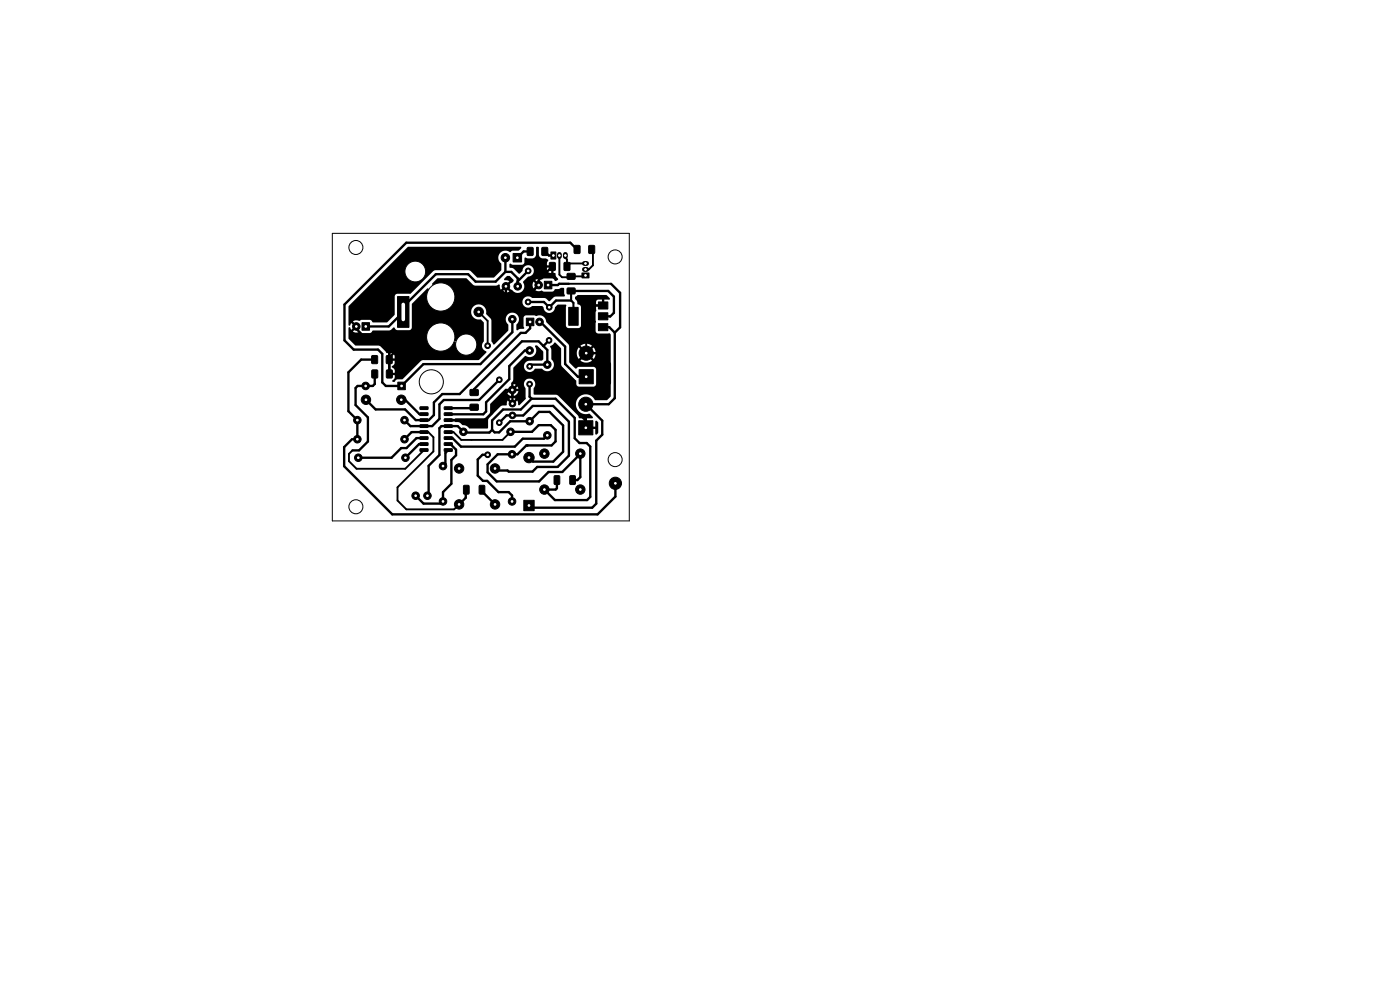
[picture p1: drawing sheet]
<svg xmlns="http://www.w3.org/2000/svg" width="297mm" height="210mm" viewBox="0 0 297 210" stroke-linecap="round" stroke-linejoin="round" font-family="sans-serif">
<g fill="#000" stroke="#000" stroke-width=".21">
<path d="M108.9 53.8h1.8v1.8h-1.8zM111.9 52.5h1.1v1.6h-1.1zM115 52.5h1.1v1.6h-1.1zM116.9 53.4h1v1.6h-1zM115.5 59.7h1.6v1.6h-1.6zM116.6 55.7h1.2v1.6h-1.2zM120.4 58h1.6v1.2h-1.6zM119.7 55.7h1.2v1.6h-1.2zM121.8 52.1h1.2v1.6h-1.2zM124.9 52.1h1.2v1.6h-1.2zM123.5 57.9h1.5v1.1h-1.5zM76.8 68.4h1.6v1.6h-1.6z"/>
<path d="M78.9 78.5h1.2v1.6h-1.2zM78.9 75.5h1.2v1.6h-1.2zM82 78.5h1.2v1.6h-1.2zM82 75.5h1.2v1.6h-1.2zM84.3 62.9h2.5v6.5h-2.5zM111.7 67.5h1.6v1.6h-1.6zM120.4 61.1h1.6v1.2h-1.6zM120.6 65.2h2v3.8h-2zM126.9 64h2v1.6h-2zM126.9 66.3h2v1.6h-2zM126.9 68.7h2v1.4h-2zM84.4 81.1h1.6v1.6h-1.6z"/>
<path d="M89.1 95.2h1.6l.1 .5-1.6 .1zM89.1 93.9h1.6l.1 .5-1.6 .1zM89.1 92.7l1.6-.1 .1 .5-1.6 .1zM89.1 91.4h1.6l.1 .5h-1.6zM89.1 90.1h1.6l.1 .5-1.6 .1zM89.1 88.9l1.6-.1 .1 .5-1.6 .1zM89.1 87.6h1.6l.1 .5h-1.6zM89.1 86.3h1.6l.1 .5-1.6 .1zM94.3 86.3h1.6l.1 .5-1.7 .1zM94.3 87.6h1.6l.1 .5h-1.7zM94.3 88.9l1.6-.1 .1 .5-1.7 .1zM94.3 90.1h1.6l.1 .5-1.7 .1z"/>
<path d="M94.3 91.4h1.6l.1 .5h-1.7zM94.3 92.7l1.6-.1 .1 .5-1.7 .1zM94.3 93.9h1.6l.1 .5-1.7 .1zM94.3 95.2h1.6l.1 .5-1.7 .1zM99.8 85.8h1.6v1.2h-1.6zM99.8 82.7h1.6v1.1h-1.6zM122.8 89.2h3v3h-3zM122.9 78.4h3v3h-3zM98.4 103l.9-.1 .2 .2v1.5l-.1 .2h-.8l-.3-.1zM101.7 103l.9-.1 .2 .2 .1 1.5-.2 .2h-.8l-.2-.1zM111.1 106.1h2.2v2.2h-2.2zM117.6 101l.9-.1 .2 .1 .1 1.5-.2 .3h-.8l-.2-.2z"/>
<path d="M120.9 101l.9-.1 .3 .1v1.5l-.2 .3h-.8l-.2-.2z"/>
<circle cx="107.2" cy="54.7" r=".9"/>
<circle cx="112.1" cy="57.5" r=".6"/>
<circle cx="75.6" cy="69.2" r=".8"/>
<circle cx="101.5" cy="66.2" r="1"/>
<circle cx="103.4" cy="73.3" r=".6"/>
<circle cx="107.3" cy="60.7" r=".8"/>
<circle cx="108.7" cy="67.7" r=".8"/>
<circle cx="109.8" cy="60.7" r=".8"/>
<circle cx="112" cy="64.1" r=".6"/>
<circle cx="112.4" cy="77.7" r=".6"/>
<circle cx="112.4" cy="74.4" r=".8"/>
<circle cx="114.3" cy="60.5" r=".8"/>
<circle cx="114.5" cy="68.3" r=".8"/>
<circle cx="116.1" cy="77.3" r=".8"/>
<circle cx="116.5" cy="72.2" r=".6"/>
<circle cx="116.5" cy="65.2" r=".6"/>
<circle cx="124.4" cy="74.9" r="1.5"/>
<circle cx="75.8" cy="93.2" r=".8"/>
<circle cx="75.8" cy="89.1" r=".8"/>
<circle cx="76" cy="97.1" r=".8"/>
<circle cx="77.6" cy="81.9" r=".8"/>
<circle cx="77.6" cy="84.8" r="1"/>
<circle cx="85.1" cy="84.8" r="1"/>
<circle cx="85.8" cy="89.1" r=".8"/>
<circle cx="85.8" cy="93.2" r=".8"/>
<circle cx="86" cy="97.1" r=".8"/>
<circle cx="94" cy="98.9" r=".8"/>
<circle cx="97.4" cy="99.4" r="1"/>
<circle cx="98.3" cy="91.6" r=".8"/>
<circle cx="103.4" cy="96.5" r=".6"/>
<circle cx="105" cy="99.4" r="1"/>
<circle cx="105.9" cy="89.7" r=".6"/>
<circle cx="105.9" cy="80.6" r=".6"/>
<circle cx="108.3" cy="91.6" r=".8"/>
<circle cx="108.6" cy="96.4" r=".8"/>
<circle cx="108.7" cy="82.7" r=".8"/>
<circle cx="108.7" cy="85.6" r=".7"/>
<circle cx="108.7" cy="88.1" r=".7"/>
<circle cx="112.2" cy="97.1" r="1.1"/>
<circle cx="112.4" cy="81.5" r=".6"/>
<circle cx="112.4" cy="89.4" r=".8"/>
<circle cx="115.5" cy="96.2" r="1"/>
<circle cx="116.1" cy="92.3" r=".8"/>
<circle cx="123.1" cy="96.2" r="1"/>
<circle cx="124.3" cy="85.7" r="1.5"/>
<circle cx="88.2" cy="105.2" r=".8"/>
<circle cx="90.7" cy="105.2" r=".8"/>
<circle cx="94" cy="106.4" r=".8"/>
<circle cx="97.4" cy="107" r="1"/>
<circle cx="105" cy="107" r="1"/>
<circle cx="108.6" cy="106.4" r=".8"/>
<circle cx="115.5" cy="103.8" r="1"/>
<circle cx="123.1" cy="103.8" r="1"/>
<circle cx="130.5" cy="102.5" r="1.3"/>
</g>
<path d="M118.7 54v.4M119.9 54v.4M124 55.9h.4M124 57.2h.4" fill="none" stroke="#000" stroke-width="1.1"/>
<g fill="none" stroke="#000" stroke-width=".5">
<path d="M107.2 57.7l-2.1 2h-4.2l-1.6-1.5h-6.8l-7 6.9v1.1l-3 3.1h-4.9M107.2 54.7v3M107.2 57.7h1.3l1.3 1.3v1.7M112.1 57.5l-2.3 2.2M112.5 53.3h-1.4l-1.3 1.4M115.6 53.3l.8 .9h1M117.2 56.5l-2.9 2.9v1.1l-2.1 2.1h-4.9M122.4 52.9l-1.4-1.4h-34.8l-13.1 13.1v7.6l1.9 2h5.2l.9 .9v6l.7 .8h3.4l4.6-4.7h12.1l6.8-6.7v-2.8M75.6 69.3v.4l2.3 2.3h3.4l1.3 1.3v6M79.5 76.3h-2.9l-2.7 2.7v8.2l1.9 1.9v4.1M79.5 79.3v2.1l-.4 .5h-3.2l-.5 .4v3.6l2.6 2.6v5.2l-1.8 1.8h-1.4M107.3 62.6l-.8-.9h-6.1l-5.8 5.8h-3.7l-8.3 8.3"/>
<path d="M107.3 60.7v1.9M110.1 62.6v2.2l1.4 1.3h3.7l4.5 4.6h4.7M112.4 77.7l.3-.3h3.4v-3.2l-1.8-1.8h-3.6l-10.1 10.1v.8M112.4 74.4h-1.1l-3.3 3.3v2.7l-4.9 4.9v2l-.6 .6h-7.4M112.5 68.3v1.4l-1 .9h-1l-13 13h-3.7l-1.7 1.8v2.6l-1.1 1.1h-2.8l-2.3-2.3h-6.2l-2.1-2M114.5 68.3h.2l5.2 5.2v3.7l2.7 2.7h1.8M116.5 72.2l-1.3 1.2M120.6 60.2h-2l-.3 .3h-2M121.2 61.7h7.8l1.2 1.2v3.5l-.7 .7M121.2 63.8h-3.2l-1.5 1.4-1.1-1.1h-3.4M124.4 74.9h2.7l2.3 2.3v4.1l-2.1 2h-4.1l-1.5 1.5v1.8l2.6 2.6v1.5M127.9 69.4h1.4l1.1 1.2"/>
<path d="M127.9 67.1h1.5M129.6 60.2l1.9 1.9v7.3l-1.1 1.2M130.4 70.6v13.9l-1.3 1.2h-4.8l3.5 3.5v3l-1.3 1.3v13.3l-.9 .9h-12.9l-.5-.5M74.7 93.2l-1.7 1.6v4.1l10.2 10.2h43.6l3.7-3.8v-2.8M85.1 84.8h.8l3.1 3h1M90 94.2h-1.1l-2.9 2.9M90 92.9h-1.6l-2.2 2.2h-1.1l-2 2h-7.1M90 91.7h-2.7l-1.5 1.5M95.1 94.2h.5l1.2 1.2v1.2l-1 1v5l-1.8 1.8v2l-.5 .4h-3.6l-1.7-1.6M95.1 95.5l-.6 .6v2.3l-.5 .5M100.6 86.4l-.2 .2h-5.3M103.4 96.5h-1l-1 1v3.4l1.1 1.1h.9l2.3 2.4h2.2l.7 .7v1.3"/>
<path d="M104.4 91.2l-.6 .6h-5.3l-1.4-1.4h-3.4l-.5 .4v5.7l-2.3 2.3v6.1l-.2 .3M104.4 91.2l.5 .5h1l2.3-2.3h4.1l2-2h2.3l2.9 2.9v5.5l-2.1 2.1h-4.3l-.9-.8M105.9 89.7l1.6-1.6h3.5l2-2h4.3l3.4 3.3v7.3l-2.4 2.4h-4.3l-1 .9h-5.1l-.2-.2h-2.3l-.4-.4M105.9 80.6l-4.3 4.2h-7.5l-.9 1v3l-1.5 1.6h-4.6l-1.3-1.3M108.2 82.6l-3.8 3.8v1.2l-1.5 1.5h-7.8M108.3 91.6h4.6l1.4-1.4h2.6l1 1v2.4l-.9 .9h-5.3l-1.9 1.9h-4.2l-2.2 2.1v1.7l2 1.9h9l2-2h2.9l3.8-3.8M112.4 81.5v2.7l.4 .4M112.8 84.6h5.1l4 4v4.4l1 1h1.6l.7 .7v10.7l-.6 .7h-6.9l-2.2-2.3h2.4l.2-.2v-1.8M112.8 84.6l-2.3 2.3h-3.8l-2.3 2.3v2M116.1 92.4l-.7 .7h-4.5l-1.7 1.6h-11.4l-1.8-1.8h-.9M121.9 84.6v-1.9l-2.7-2.7h-7.8l-2.7 2.7v2.9M123.1 96.2v5l-.6 .6h-1"/>
<path d="M98.8 104v1.6l-1.4 1.4M102.2 103.9v.3l2.8 2.8"/>
</g>
<g fill="none" stroke="#000" stroke-width=".4">
<path d="M118.7 54.2v4.1l.5 .5h1.8l.2-.2h2.8l.2-.2M119.9 54.2v.5l.4 .3v1.5l.6-.6h3.3M125.5 52.9l.3 .3v3.1l-.9 .9h-.7M101.5 66.2l1.9 1.9v5.2M120.6 60.2h9M127.9 64.8h-1.8l-1.7 1.8v8.3M129.4 67.1h.1M74.7 93.2h1.1M79.5 81.4h.1M85.1 84.8h.6M90 95.5l-4 3.9h-10.4l-1.6-1.6v-1.5l.8-.8M90 91.7h.9l1 1v3.1l-7.6 7.6v2.8l1.9 1.9h10.2l1-1.1"/>
<path d="M95.1 87.8v.1M108.2 82.6h.9M108.3 91.6l-1.7 1.7h-8.7l-1.7-1.6h-1.1M98.9 103.9l-.1 .1"/>
</g>
<path d="M121.2 61.7v2.1l.4 .4v2.9" fill="none" stroke="#000" stroke-width=".45"/>
<path d="M107.5 58.6l.6-.1 .9 1-.3 .4-.3 .1-.7 .7-.3-.4 .7-.6-1.2-.4zM86.5 52.4l23.9-.1 .2 .2-.6 .7h-1.3l-.4 .3a1.57 1.57 0 0 0-2.1 0 1.57 1.57 0 0 0-.2 2.1l.4 .4-.1 1.3-1.6 1.6h-3.5l-1.3-1.4-.5-.2-7.3 .1-5 4.9h-2.8l-.4 .2-.2 .4v3.9l-1.5 1.5-3 .1-.7-.5h-2a.68 .68 0 0 1-.9 0l-.7 .3 .6 .7-.3 .3-.7-.7-.2 .5h-.3v-4.1l7.2-7.2h4.7l.2 .8 .4 .6 .6 .5 .8 .2 1.2-.2 .8-.8 .4-.9-.2-1.3-.8-.8-.8-.4-1 .1-.9 .5-.6 .8-.1 .9h-4.7zM74 69.4h.3l.2 .6 .7-.7 .3 .3-.6 .7 .7 .3 .6-.2 .6 .3 1.7-.1 .7-.5h3.5l.9-.7 .6 .6h2.9l.3-.5v-5l3.2-3.3h.3l.1 .1a3 3 0 0 0 1.8 4.7 3 3 0 0 0 3.6-3.5 3 3 0 0 0-4.5-2l-.2-.1v-.2l1.1-1.2h6.1l1.4 1.4 .5 .2h4.4l.7-.2 .4 1.1 .6-.7 .4 .3-.7 .7a1.28 1.28 0 0 0 1.5 0l-.7-.7 .3-.3 .8 .7a1.49 1.49 0 0 0 2.1 .4 1.49 1.49 0 0 0 .4-2.1l1.1-1.1a1.21 1.21 0 0 0 .9-1.9h3v.4a.76 .76 0 0 0 .9 .7v-1.1h-3.9l-.1-.2a1.25 1.25 0 0 0-1.3-.2 1.25 1.25 0 0 0-.8 1.1l-.5 .5h-.3l-1.1-1.1-.8-.2v-.7l.2-.1 .5 .3h2l.4-.5 .1-1 1.7 .1a.85 .85 0 0 0 .7-.8v-1.5l.4-.2 .2 .2v1.6a.87 .87 0 0 0 .8 .7h.8l.4 .3-.3 .6v.6h1.4v1.6l.4 .1 .1 .6 .5 .6-.3 .3a.35 .35 0 0 1-.4 .1 .35 .35 0 0 1-.2-.4l-.4-.1h-1.9a.68 .68 0 0 1-.9 .1l-.8 .2 .7 .7-.3 .3-.7-.7-.2 .3v.7l.2 .5 .7-.7 .3 .4-.7 .6a1.59 1.59 0 0 0 1.5 .2l.4 .2h1.8l.6-.6 1.7-.3 .2 .2v1l.1 .5-.1 .2h-2l-1.2 1-1-.7h-2.6a1.22 1.22 0 0 0-1.8 .1 1.22 1.22 0 0 0 .1 1.7 1.22 1.22 0 0 0 1.8-.1h2l.3 .2a1.26 1.26 0 0 0 1.2 1.3 1.26 1.26 0 0 0 1.3-1.3l.5-.5 1.8 .1v4.6l.5 .3h2.2l.3-.2 .2-.4v-3.8l-.2-.4-.5-.2h5.1v-1l-1.1 .1-.1 .9h-3.9l-.3-.9a.56 .56 0 0 1-.3-.6 .56 .56 0 0 1 .4-.4l6.2-.1 .7 .6-.1 .4h-1l-.1 1.4h-1.6v.9l-.2 .4 .1 4.2 .5 .3h2.1a.37 .37 0 0 1 .6 .2l-.1 13.1-.7 .8h-2.6a2.14 2.14 0 0 0-2.8-1.1 2.14 2.14 0 0 0-1.1 2.8 2.14 2.14 0 0 0 2.8 1.2l.6 .6 .1 .3h-1.3v1.3h-.5v-1.3h-1.2l-.2-.6-4.3-4.2-.4-.2h-4.6l-.1-1.3a1.24 1.24 0 0 0 0-1.8 1.24 1.24 0 0 0-1.7 0 1.24 1.24 0 0 0 0 1.8v2.2l-1.3 1.4-.3-.1-.2-.9-.6 .6a.35 .35 0 0 0-.4-.3 .35 .35 0 0 0-.3 .3l-.7-.6-.2 1-1.3 .2-2.4 2.4-.3 .5v1.8h-3.9l-.2-.2a1.56 1.56 0 0 0-1.3-.5l-.7-.6-.8-.1-.1-.1h-1.5a.26 .26 0 0 1-.2-.3 .26 .26 0 0 1 .2-.2l7.7-.2 1.2-1 .1-2 1.1-1.1h3l.6 .7 .7-.7-.6-.2-.7 .2h-3l2.1-2.1h1.2v.5h-1l.3 .6 .5 .3 .2 .1v-1h.5v1l.6-.3 .3-.3 .2-.4h-1v-.5h1l-.5-.8-.6-.3v1h-.5v-1.2l.5-.7v-2.4l2.5-2.6a1.5 1.5 0 0 0 2-.2 1.5 1.5 0 0 0 .1-1.9l.4-.1 1.3 1.3v1.6l-.3 .3h-2.2a1.25 1.25 0 0 0-1.5 .8 1.25 1.25 0 0 0 .8 1.6 1.25 1.25 0 0 0 1.5-.7h1.4a1.47 1.47 0 0 0 2.2 .1 1.47 1.47 0 0 0-.1-2.2v-1.9l-.3-.7 1.1-.8 1.2 1.2 .1 3.7 3.1 3.1 .2 1.1 .4 .2 3.4-.1 .3-.4v-3.1l-.2-.4-.4-.2h-3.1l-.7 .4-1.4-1.4v-1.9h1.7v.6l.4 .6 .9-.9 .3 .4-.9 .9 .2 .1a1.99 1.99 0 0 0 2.3-.1l-.9-.9 .3-.4 .9 .9a1.98 1.98 0 0 0 0-2.4l-.9 .9-.3-.4 .9-.9a1.98 1.98 0 0 0-2.5 0l.9 .9-.3 .4-.9-.9-.4 .7v.5h-1.7v-1.4l-.1-.5-4.7-4.7a1.55 1.55 0 0 0-2.3-1.3l-2-.1-.4 .2-.1 .4v1.6l.1 .4-.1 .2-.8 .1-.7 .2-.1-1.1a1.45 1.45 0 0 0 .3-2.1 1.45 1.45 0 0 0-2.2 0 1.45 1.45 0 0 0 .2 2.1v1.3l-2.9 2.8-.2 .1-.4-.7-.1-4.5-1.1-1.3a1.63 1.63 0 0 0-1.5-2 1.63 1.63 0 0 0-1.7 1.9 1.63 1.63 0 0 0 2.1 1.3l.6 .7v3.9a1.35 1.35 0 0 0 .6 2.2l-1.7 1.8h-11.9l-.3 .2-3.9 3.8-1.2 .1-.2 .1a.36 .36 0 0 1-.4 .4 .36 .36 0 0 1-.4-.3l.5-.4v-.7h-1.2a.27 .27 0 0 1-.2-.3 .27 .27 0 0 1 .2-.2h1.2v-.7l-.6-.6 .6-.6v-.7h-1.3l-.1-1.6h.5v1.1h.9a.99 .99 0 0 0-.3-1 .99 .99 0 0 0-1.1-.1l-.4-.1-1.1-1.3-.5-.2h-4.9l-1.4-1.4-.1-.4h16.6a3.1 3.1 0 0 0 2.6 3 3.1 3.1 0 0 0 3.3-2l.3 .1v.9l.3 .8 .5 .6 .6 .3 .8 .2 .7-.2 .8-.4 .5-.7 .2-.7-.1-1-.4-.8-.7-.5-.9-.3-.9 .2-.7 .4-.5 .7a.23 .23 0 0 1-.2 .2 .23 .23 0 0 1-.3-.2 3 3 0 0 0-2.6-3.6 3 3 0 0 0-3.3 3h-16.6zM125 90.5h1.3v-1.2h.3l.3 .4v2.2l-.5 .3-.1-1.2h-1.3z" fill="#000"/>
<g fill="#fff" stroke="#fff" stroke-width=".21">
<circle cx="123.1" cy="103.8" r=".17"/>
<circle cx="97.4" cy="99.4" r=".17"/>
<circle cx="115.5" cy="96.2" r=".17"/>
<circle cx="116.5" cy="65.2" r=".17"/>
<circle cx="112.4" cy="77.7" r=".17"/>
<circle cx="112.1" cy="57.5" r=".18"/>
<circle cx="112.4" cy="81.5" r=".18"/>
<circle cx="112" cy="64.1" r=".17"/>
<circle cx="116.5" cy="72.2" r=".17"/>
<circle cx="103.4" cy="73.3" r=".18"/>
<circle cx="103.4" cy="96.5" r=".18"/>
<circle cx="105.9" cy="89.7" r=".17"/>
<circle cx="105.9" cy="80.6" r=".18"/>
<circle cx="105" cy="107" r=".17"/>
<circle cx="116.3" cy="60.5" r=".17"/>
<circle cx="114.3" cy="60.5" r=".17"/>
<circle cx="101.5" cy="66.2" r=".17"/>
<circle cx="75.8" cy="93.2" r=".17"/>
<circle cx="85.8" cy="93.2" r=".17"/>
<circle cx="109.8" cy="60.7" r=".17"/>
<circle cx="107.3" cy="60.7" r=".17"/>
<circle cx="86" cy="97.1" r=".18"/>
<circle cx="76" cy="97.1" r=".18"/>
<circle cx="77.6" cy="69.3" r=".18"/>
<circle cx="75.6" cy="69.3" r=".18"/>
<circle cx="124.2" cy="55.9" r=".18"/>
<circle cx="124.2" cy="57.2" r=".18"/>
<circle cx="124.2" cy="58.4" r=".18"/>
<circle cx="112.5" cy="68.3" r=".17"/>
<circle cx="114.5" cy="68.3" r=".17"/>
<circle cx="108.6" cy="106.4" r=".17"/>
<circle cx="108.6" cy="96.4" r=".18"/>
<circle cx="94" cy="106.4" r=".17"/>
<circle cx="94" cy="98.9" r=".17"/>
<circle cx="112.4" cy="89.4" r=".18"/>
<circle cx="112.4" cy="74.4" r=".17"/>
<circle cx="97.4" cy="107" r=".17"/>
<circle cx="105" cy="99.4" r=".17"/>
<circle cx="109.8" cy="54.7" r=".17"/>
<circle cx="107.2" cy="54.7" r=".17"/>
<circle cx="98.3" cy="91.6" r=".17"/>
<circle cx="108.3" cy="91.6" r=".17"/>
<circle cx="115.5" cy="103.8" r=".17"/>
<circle cx="123.1" cy="96.2" r=".17"/>
<circle cx="130.5" cy="102.5" r=".18"/>
<circle cx="85.1" cy="84.8" r=".17"/>
<circle cx="77.6" cy="84.8" r=".17"/>
<circle cx="117.4" cy="54.2" r=".17"/>
<circle cx="118.7" cy="54.2" r=".17"/>
<circle cx="119.9" cy="54.2" r=".17"/>
<circle cx="124.4" cy="79.9" r=".17"/>
<circle cx="124.4" cy="74.9" r=".17"/>
<circle cx="112.2" cy="107.2" r=".18"/>
<circle cx="112.2" cy="97.1" r=".18"/>
<circle cx="124.3" cy="90.7" r=".17"/>
<circle cx="124.3" cy="85.7" r=".18"/>
<circle cx="116.1" cy="77.4" r=".17"/>
<circle cx="116.1" cy="92.4" r=".17"/>
<circle cx="108.7" cy="88.1" r=".17"/>
<circle cx="108.7" cy="85.6" r=".17"/>
<circle cx="90.7" cy="105.2" r=".17"/>
<circle cx="88.2" cy="105.2" r=".17"/>
<circle cx="108.7" cy="67.7" r=".18"/>
<circle cx="108.7" cy="82.7" r=".18"/>
<circle cx="85.2" cy="81.9" r=".17"/>
<circle cx="77.6" cy="81.9" r=".17"/>
<circle cx="75.8" cy="89.1" r=".17"/>
<circle cx="85.8" cy="89.1" r=".17"/>
</g>
<path d="M85.5 64.6v3.2" fill="none" stroke="#fff" stroke-width=".76"/>
<g fill="none" stroke="#000" stroke-width=".21">
<path d="M70.5 49.5h63v61h-63z"/>
<circle cx="75.5" cy="52.5" r="1.49"/>
<circle cx="88.1" cy="57.6" r="2.2"/>
<circle cx="130.5" cy="54.5" r="1.49"/>
<circle cx="93.5" cy="71.5" r="3"/>
<circle cx="93.5" cy="63" r="3"/>
<circle cx="98.9" cy="73.1" r="2.25"/>
<circle cx="91.5" cy="81" r="2.56"/>
<circle cx="130.5" cy="97.5" r="1.49"/>
<circle cx="75.5" cy="107.5" r="1.49"/>
</g>
</svg>
